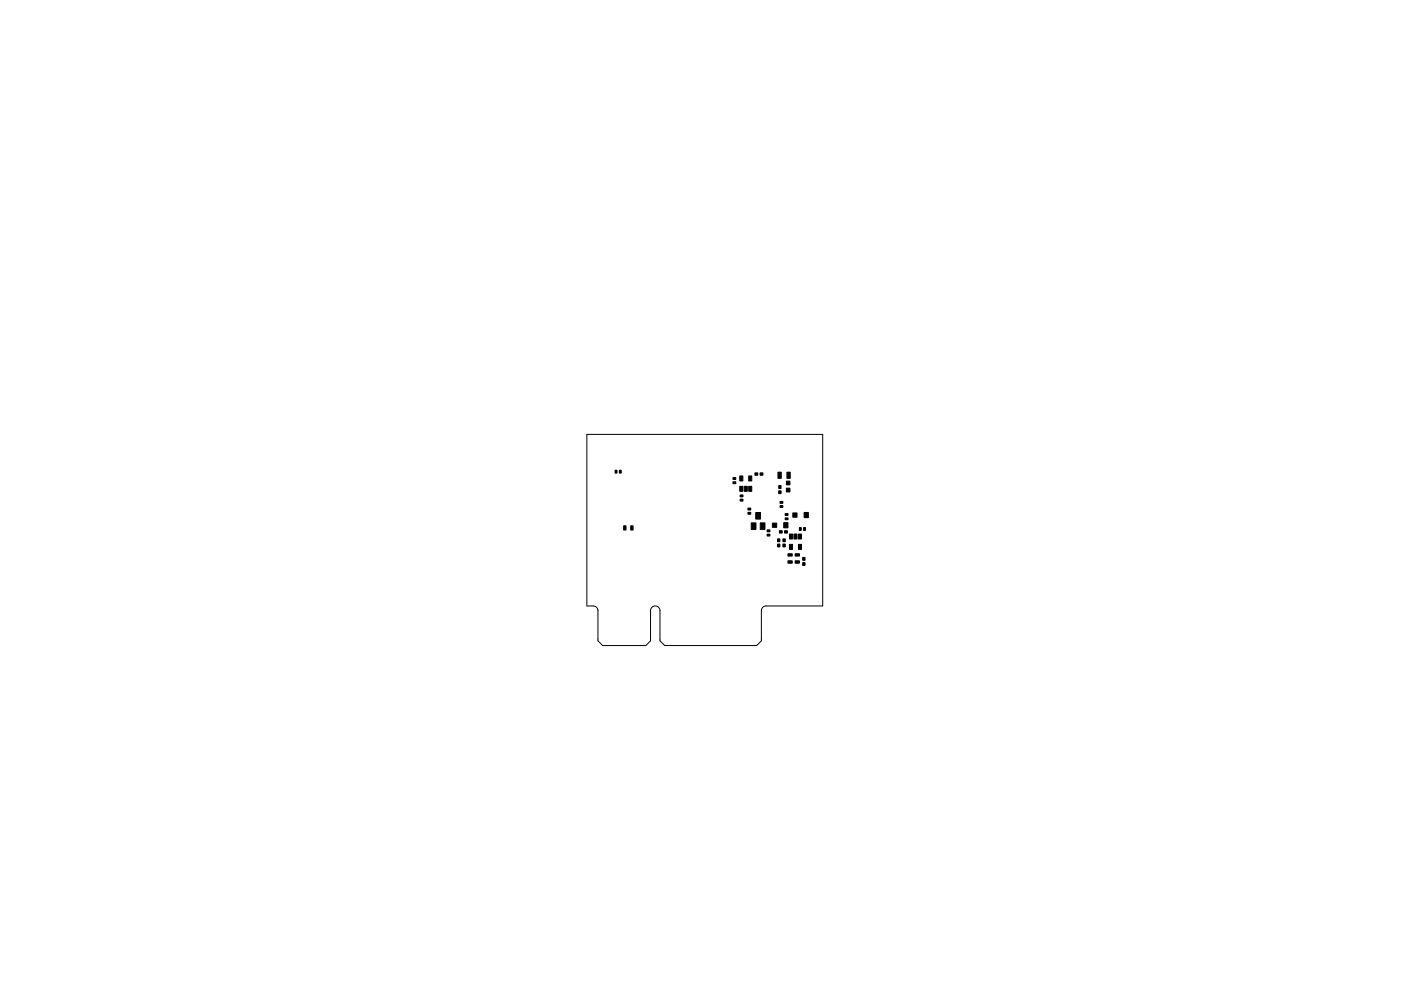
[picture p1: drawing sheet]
<svg xmlns="http://www.w3.org/2000/svg" width="297mm" height="210mm" viewBox="0 0 297 210" stroke-linecap="round" stroke-linejoin="round" font-family="sans-serif">
<path d="M124.4 92.2h50v36.4h-12a1 1 0 0 0-1 1v6.4l-1 1h-19.5l-1-1v-6.4a1 1 0 0 0-1-1 1 1 0 0 0-1 1v6.4l-1 1h-9.1l-1-1v-6.4a1 1 0 0 0-1-1h-1.4z" fill="none" stroke="#000" stroke-width=".21"/>
<g fill="#000" stroke="#000" stroke-width=".21">
<path d="M130.4 99.8h.4v.6h-.4zM131.3 99.8h.4v.6h-.4zM132.2 111.6h.5v.9h-.5zM133.7 111.6h.5v.9h-.5zM155.4 102.2h.6v.4h-.6zM155.4 101.3h.6v.4h-.6zM156.8 103.2h.7v1h-.7zM156.8 101h.7v1h-.7zM156.9 105.9h.6v.4h-.6zM156.9 105h.6v.4h-.6zM157.8 103.2h.6v1h-.6zM158.6 107.8h.6v.4h-.6z"/>
<path d="M158.6 108.7h.6v.4h-.6zM158.7 103.2h.7v1h-.7zM158.7 101h.7v1h-.7zM160.1 100.3h.6v.5h-.6zM159.3 110.9h1v1.4h-1zM161.2 100.3h.6v.5h-.6zM160.2 108.7h1v1.4h-1zM161.2 110.9h1v1.4h-1zM162.6 113.3h.6v.4h-.6zM162.6 112.4h.6v.4h-.6zM163.8 111h.9v.9h-.9zM164.9 115.4h.4v.6h-.4z"/>
<path d="M164.9 114.3h.4v.6h-.4zM165.4 106.4h.6v.4h-.6zM165.4 107.3h.6v.4h-.6zM165.1 104.1h.5v.6h-.5zM165.1 103h.5v.6h-.5zM164.9 100.2h.7v1.3h-.7zM165.2 112.6h.6v.5h-.6zM166.2 110.9h.9v1.1h-.9zM166 115.4h.5v.6h-.5zM166 114.3h.5v.6h-.5zM166.7 102.1h.8v.8h-.8zM166.7 103.6h.8v.8h-.8z"/>
<path d="M166.3 112.6h.6v.5h-.6zM166.5 109.9h.6v.4h-.6zM166.5 109h.6v.4h-.6zM167.4 113.3h.6v1.1h-.6zM167.4 115.5h.6v1.1h-.6zM166.8 100.2h.7v1.3h-.7zM167.1 119h.9v.5h-.9zM167.1 117.5h.9v.5h-.9zM168.1 108.8h.9v.9h-.9zM168.3 113.3h.7v1.1h-.7zM168.6 117.5h.9v.5h-.9zM168.6 119h.9v.5h-.9z"/>
<path d="M169.3 113.3h.6v1.1h-.6zM169.3 115.5h.6v1.1h-.6zM169.5 111.9h.4v.6h-.4zM170.2 118.3h.5v.6h-.5zM170.2 119.4h.5v.6h-.5zM170.5 108.7h.9v1.1h-.9zM170.4 111.9h.4v.6h-.4z"/>
</g>
</svg>
